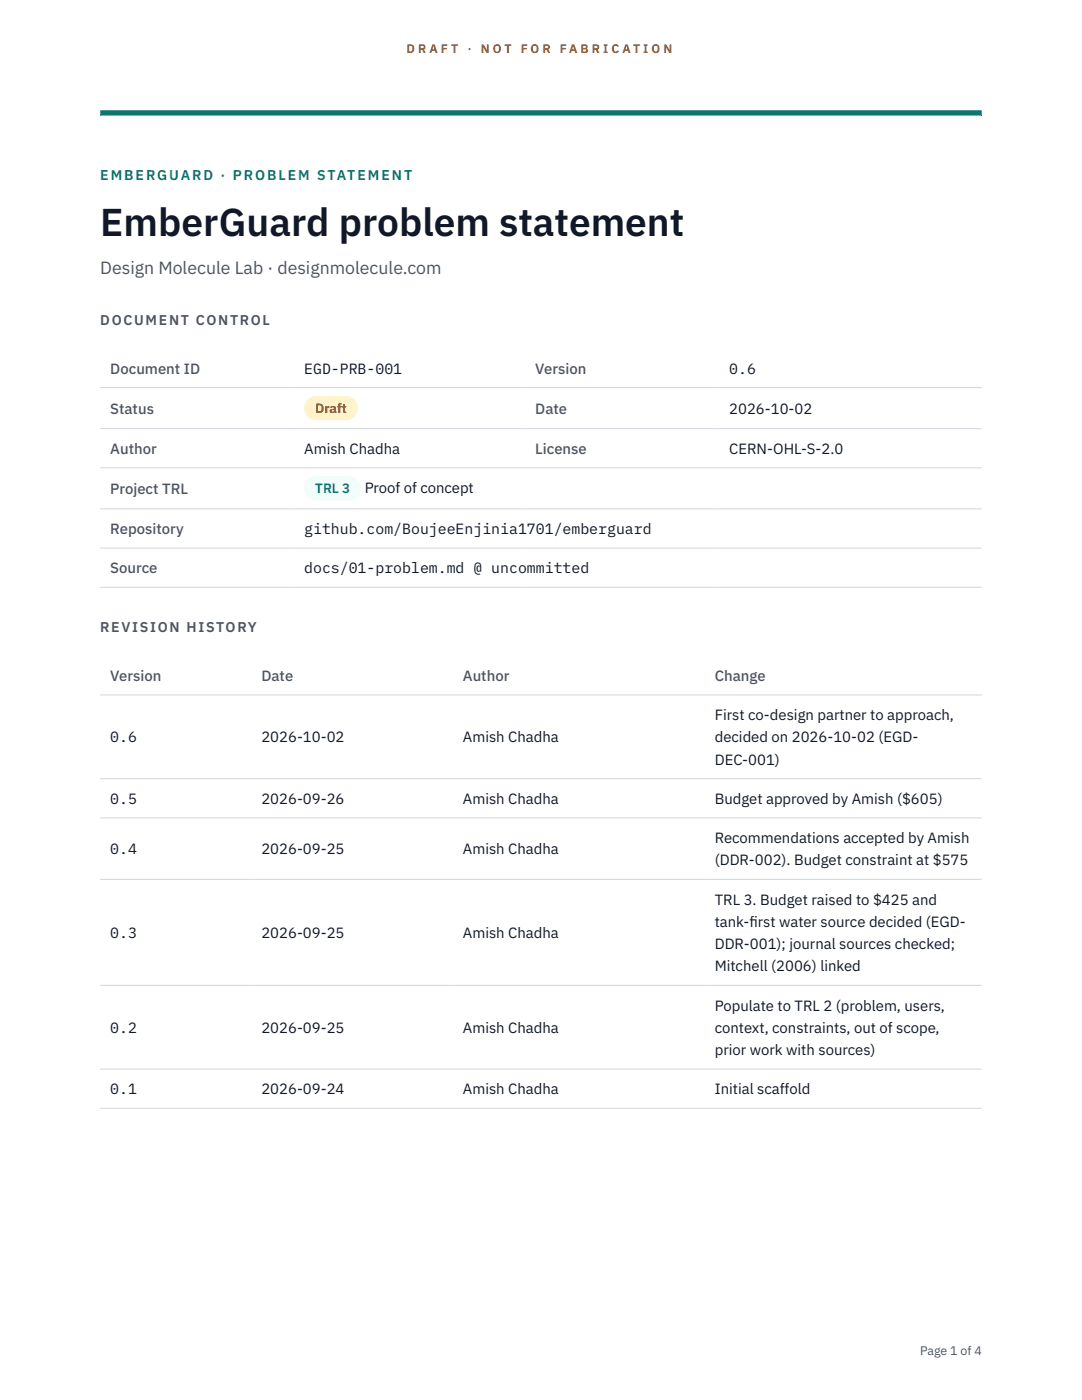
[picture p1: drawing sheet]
<svg xmlns="http://www.w3.org/2000/svg" width="216mm" height="279mm" viewBox="0 0 216 279" stroke-linecap="round" stroke-linejoin="round" font-family="sans-serif">
<defs><g id="words">
<text font-size="7.8" fill="#111827" x="20" y="47.1">EmberGuard problem statement</text>
<text font-size="3.5" fill="#4b5563" x="20" y="54.6">Design Molecule Lab · designmolecule.com</text>
<g font-size="3" fill="#4b5563">
<text x="22" y="74.5">Document ID</text>
<text x="106.8" y="74.5">Version</text>
<text x="22" y="82.6">Status</text>
<text x="106.8" y="82.6">Date</text>
<text x="22" y="90.6">Author</text>
<text x="106.8" y="90.6">License</text>
<text x="22" y="98.6">Project TRL</text>
<text x="22" y="106.6">Repository</text>
<text x="22" y="114.4">Source</text>
<text x="22" y="135.9">Version</text>
<text x="52.2" y="135.9">Date</text>
<text x="92.4" y="135.9">Author</text>
<text x="142.6" y="135.9">Change</text>
</g>
<g font-size="3" fill="#111827">
<text x="60.7" y="74.5">EGD-PRB-001</text>
<text x="145.5" y="74.5">0.6</text>
<text x="145.5" y="82.6">2026-10-02</text>
<text x="60.7" y="90.6">Amish Chadha</text>
<text x="145.5" y="90.6">CERN-OHL-S-2.0</text>
<text x="72.8" y="98.5">Proof of concept</text>
<text x="60.7" y="106.6">github.com/BoujeeEnjinia1701/emberguard</text>
<text x="60.7" y="114.4">docs/01-problem.md @ uncommitted</text>
<text x="142.6" y="143.7">First co-design partner to approach,</text>
<text x="22" y="148.2">0.6</text>
<text x="52.2" y="148.2">2026-10-02</text>
<text x="92.4" y="148.2">Amish Chadha</text>
<text x="142.6" y="148.2">decided on 2026-10-02 (EGD-</text>
<text x="142.6" y="152.6">DEC-001)</text>
<text x="22" y="160.4">0.5</text>
<text x="52.2" y="160.4">2026-09-26</text>
<text x="92.4" y="160.4">Amish Chadha</text>
<text x="142.6" y="160.4">Budget approved by Amish ($605)</text>
<text x="22" y="170.5">0.4</text>
<text x="52.2" y="170.5">2026-09-25</text>
<text x="92.4" y="170.5">Amish Chadha</text>
<text x="142.6" y="168.3">Recommendations accepted by Amish</text>
<text x="142.6" y="172.7">(DDR-002). Budget constraint at $575</text>
<text x="142.6" y="180.5">TRL 3. Budget raised to $425 and</text>
<text x="142.6" y="185">tank-f</text>
<text x="149.5" y="185">irst water source decided (EGD-</text>
<text x="22" y="187.2">0.3</text>
<text x="52.2" y="187.2">2026-09-25</text>
<text x="92.4" y="187.2">Amish Chadha</text>
<text x="142.6" y="189.4">DDR-001); journal sources checked;</text>
<text x="142.6" y="193.9">Mitchell (2006) linked</text>
<text x="142.6" y="201.7">Populate to TRL 2 (problem, users,</text>
<text x="22" y="206.1">0.2</text>
<text x="52.2" y="206.1">2026-09-25</text>
<text x="92.4" y="206.1">Amish Chadha</text>
<text x="142.6" y="206.1">context, constraints, out of scope,</text>
<text x="142.6" y="210.6">prior work with sources)</text>
<text x="22" y="218.4">0.1</text>
<text x="52.2" y="218.4">2026-09-24</text>
<text x="92.4" y="218.4">Amish Chadha</text>
<text x="142.6" y="218.4">Initial scaffold</text>
</g>
<text font-size="2.8" fill="#0f766e" x="20" y="36">EMBERGUARD · PROBLEM STATEMENT</text>
<g font-size="2.8" fill="#4b5563">
<text x="20" y="64.8">DOCUMENT CONTROL</text>
<text x="20" y="126.2">REVISION HISTORY</text>
</g>
<text font-size="2.7" fill="#92400e" x="62.9" y="82.5">Draft</text>
<text font-size="2.7" fill="#0f766e" x="62.9" y="98.5">TRL 3</text>
<g font-size="2.5" fill="#b45309">
<text x="81.1" y="10.5">D R A F T</text>
<text x="93.3" y="10.5">·</text>
<text x="95.9" y="10.5">N O T</text>
<text x="103.9" y="10.5">F O R</text>
<text x="111.7" y="10.5">F A B R I C A T I O N</text>
</g>
<text font-size="2.5" fill="#4b5563" x="183.6" y="270.3">Page 1 of 4</text>
</g></defs>
<path d="M20 23.1h175.9zM20 22h175.9v1.1h-175.9z" fill-rule="evenodd" fill="#0f766e"/>
<g fill="none" stroke="#d1d5db" stroke-width=".2">
<path d="M20 77.3h175.9M20 85.5h175.9M20 93.4h175.9M20 101.6h175.9M20 109.4h175.9M20 117.2h175.9M20 138.7h175.9M20 155.4h175.9M20 163.2h175.9M20 175.5h175.9M20 196.7h175.9M20 213.4h175.9"/>
<path d="M20 221.2h175.9"/>
</g>
<path d="M60.7 79h10.7v4.9h-10.7z" fill="#fef3c7"/>
<path d="M60.7 95.1h11.4v4.8h-11.4z" fill="#f0fdfa"/>
<use href="#words"/>
</svg>
